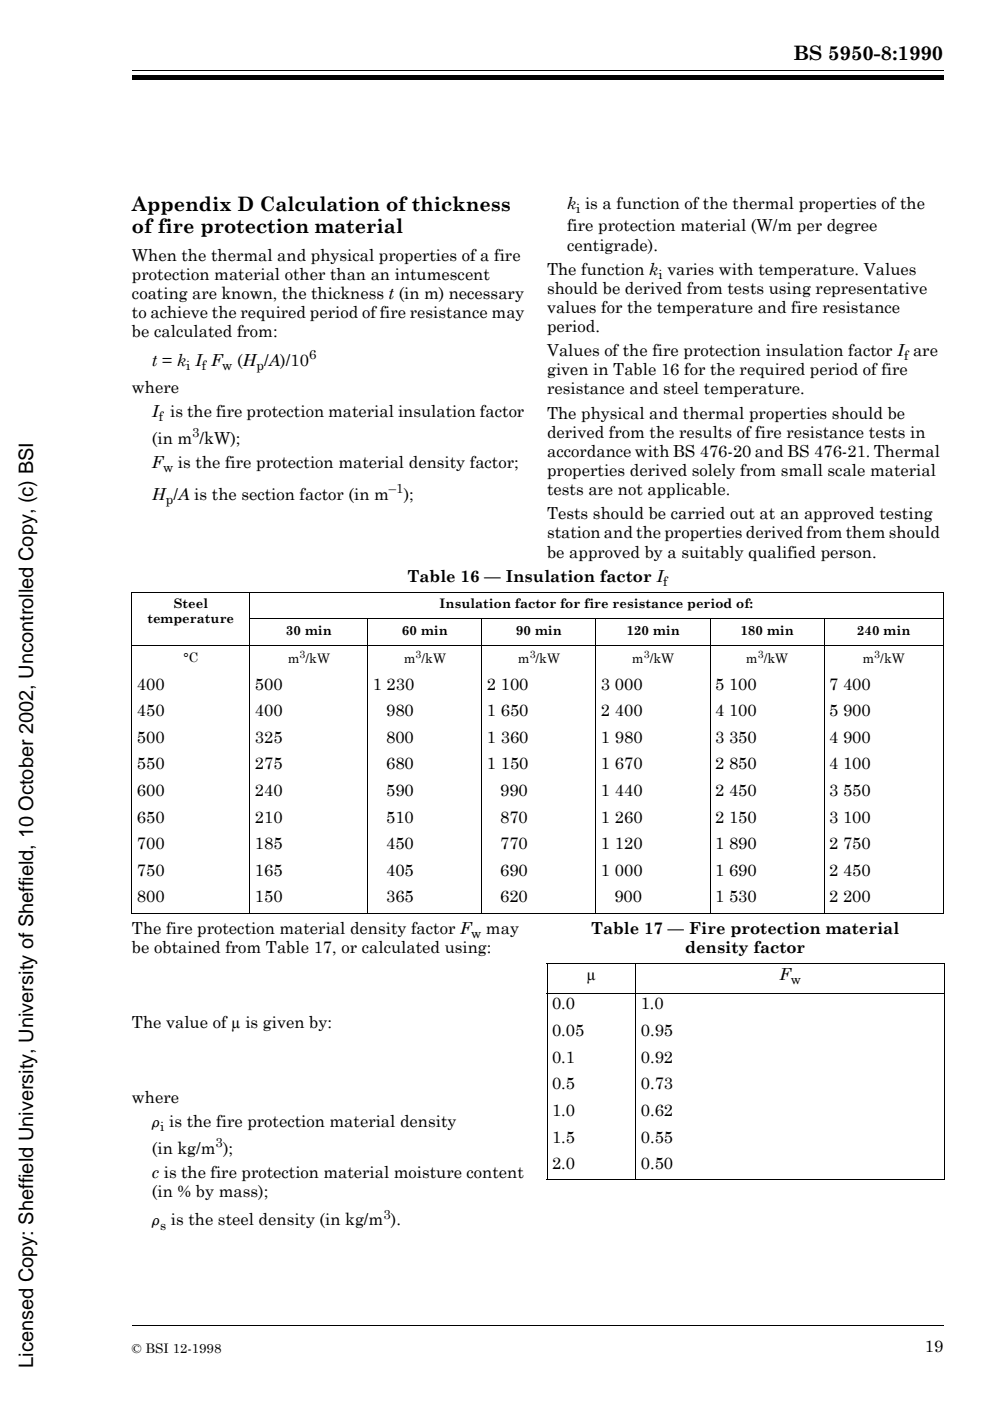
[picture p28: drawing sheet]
<svg xmlns="http://www.w3.org/2000/svg" width="210mm" height="297mm" viewBox="0 0 210 297" stroke-linecap="round" stroke-linejoin="round" font-family="sans-serif">
<defs><g id="words">
<g font-size="4.2">
<text x="168.2" y="12.8">BS 5950-8:1990</text>
<text x="28" y="44.8">Appendix D Calculation of thickness</text>
<text x="28" y="49.4">of fire protection material</text>
<text x="7.1" y="290" transform="rotate(-90 7.1 290)">Licensed Copy: Sheffield University, University of Sheffield, 10 October 2002, Uncontrolled Copy, (c) BSI</text>
</g>
<g font-size="3.5">
<text x="120.2" y="44.4">k is a function of the thermal properties of the</text>
<text x="120.2" y="49.1">fire protection material (W/m per degree</text>
<text x="120.2" y="53.1">centigrade).</text>
<text x="28" y="55.3">When the thermal and physical properties of a fire</text>
<text x="28" y="59.3">protection material other than an intumescent</text>
<text x="116" y="58.2">The function k varies with temperature. Values</text>
<text x="28" y="63.4">coating are known, the thickness t (in m) necessary</text>
<text x="116" y="62.3">should be derived from tests using representative</text>
<text x="28" y="67.5">to achieve the required period of fire resistance may</text>
<text x="28" y="71.5">be calculated from:</text>
<text x="116" y="66.4">values for the temperature and fire resistance</text>
<text x="116" y="70.4">period.</text>
<text x="32.2" y="77.6">t = k I F</text>
<text x="50.2" y="77.6">(H /A)/10</text>
<text x="116" y="75.5">Values of the fire protection insulation factor I are</text>
<text x="28" y="83.3">where</text>
<text x="116" y="79.6">given in Table 16 for the required period of fire</text>
<text x="116" y="83.6">resistance and steel temperature.</text>
<text x="32.2" y="88.5">I is the fire protection material insulation factor</text>
<text x="116" y="88.8">The physical and thermal properties should be</text>
<text x="32.2" y="94.1">(in m /kW);</text>
<text x="116" y="92.8">derived from the results of fire resistance tests in</text>
<text x="32.2" y="99.2">F</text>
<text x="37.7" y="99.2">is the fire protection material density factor;</text>
<text x="116" y="96.9">accordance with BS 476-20 and BS 476-21. Thermal</text>
<text x="116" y="100.9">properties derived solely from small scale material</text>
<text x="32.2" y="105.9">H /A is the section factor (in m</text>
<text x="85.6" y="105.9">);</text>
<text x="116" y="105">tests are not applicable.</text>
<text x="116" y="110.1">Tests should be carried out at an approved testing</text>
<text x="116" y="114.2">station and the properties derived from them should</text>
<text x="116" y="118.2">be approved by a suitably qualified person.</text>
<text x="86.4" y="123.3">Table 16 — Insulation factor I</text>
<text x="29" y="146.2">400</text>
<text x="54.1" y="146.2">500</text>
<text x="79" y="146.2">1 230</text>
<text x="103.3" y="146.2">2 100</text>
<text x="127.4" y="146.2">3 000</text>
<text x="151.6" y="146.2">5 100</text>
<text x="175.8" y="146.2">7 400</text>
<text x="29" y="151.8">450</text>
<text x="54.1" y="151.8">400</text>
<text x="81.9" y="151.8">980</text>
<text x="103.3" y="151.8">1 650</text>
<text x="127.4" y="151.8">2 400</text>
<text x="151.6" y="151.8">4 100</text>
<text x="175.8" y="151.8">5 900</text>
<text x="29" y="157.5">500</text>
<text x="54.1" y="157.5">325</text>
<text x="81.9" y="157.5">800</text>
<text x="103.3" y="157.5">1 360</text>
<text x="127.4" y="157.5">1 980</text>
<text x="151.6" y="157.5">3 350</text>
<text x="175.8" y="157.5">4 900</text>
<text x="29" y="163.1">550</text>
<text x="54.1" y="163.1">275</text>
<text x="81.9" y="163.1">680</text>
<text x="103.3" y="163.1">1 150</text>
<text x="127.4" y="163.1">1 670</text>
<text x="151.6" y="163.1">2 850</text>
<text x="175.8" y="163.1">4 100</text>
<text x="29" y="168.8">600</text>
<text x="54.1" y="168.8">240</text>
<text x="81.9" y="168.8">590</text>
<text x="106" y="168.8">990</text>
<text x="127.4" y="168.8">1 440</text>
<text x="151.6" y="168.8">2 450</text>
<text x="175.8" y="168.8">3 550</text>
<text x="29" y="174.4">650</text>
<text x="54.1" y="174.4">210</text>
<text x="81.9" y="174.4">510</text>
<text x="106" y="174.4">870</text>
<text x="127.4" y="174.4">1 260</text>
<text x="151.6" y="174.4">2 150</text>
<text x="175.8" y="174.4">3 100</text>
<text x="29" y="180.1">700</text>
<text x="29" y="185.7">750</text>
<text x="54.1" y="180.1">185</text>
<text x="54.1" y="185.7">165</text>
<text x="81.9" y="180.1">450</text>
<text x="81.9" y="185.7">405</text>
<text x="106" y="180.1">770</text>
<text x="106" y="185.7">690</text>
<text x="127.4" y="180.1">1 120</text>
<text x="127.4" y="185.7">1 000</text>
<text x="151.6" y="180.1">1 890</text>
<text x="151.6" y="185.7">1 690</text>
<text x="175.8" y="180.1">2 750</text>
<text x="175.8" y="185.7">2 450</text>
<text x="29" y="191.3">800</text>
<text x="54.1" y="191.3">150</text>
<text x="81.9" y="191.3">365</text>
<text x="106" y="191.3">620</text>
<text x="130.3" y="191.3">900</text>
<text x="151.6" y="191.3">1 530</text>
<text x="175.8" y="191.3">2 200</text>
<text x="28" y="198.1">The fire protection material density factor F</text>
<text x="28" y="202.1">be obtained from Table 17, or calculated using:</text>
<text x="103" y="198.1">may</text>
<text x="125.3" y="198.1">Table 17 — Fire protection material</text>
<text x="145.2" y="202.1">density factor</text>
<text x="124.4" y="207.8">µ</text>
<text x="165.3" y="207.8">F</text>
<text x="117.1" y="214">0.0</text>
<text x="135.8" y="214">1.0</text>
<text x="28" y="218">The value of µ is given by:</text>
<text x="117.1" y="219.7">0.05</text>
<text x="135.8" y="219.7">0.95</text>
<text x="117.1" y="225.3">0.1</text>
<text x="135.8" y="225.3">0.92</text>
<text x="28" y="233.8">where</text>
<text x="117.1" y="231">0.5</text>
<text x="135.8" y="231">0.73</text>
<text x="32.2" y="239">r is the fire protection material density</text>
<text x="117.1" y="236.6">1.0</text>
<text x="135.8" y="236.6">0.62</text>
<text x="32.2" y="244.6">(in kg/m );</text>
<text x="117.1" y="242.3">1.5</text>
<text x="135.8" y="242.3">0.55</text>
<text x="32.2" y="249.7">c is the fire protection material moisture content</text>
<text x="117.1" y="247.9">2.0</text>
<text x="135.8" y="247.9">0.50</text>
<text x="32.2" y="253.8">(in % by mass);</text>
<text x="32.2" y="259.8">r is the steel density (in kg/m ).</text>
<text x="196.1" y="286.7">19</text>
</g>
<g font-size="2.8">
<text x="122.2" y="45.2">i</text>
<text x="139.6" y="59.1">i</text>
<text x="65.5" y="76.2">6</text>
<text x="191.7" y="76.4">f</text>
<text x="39.5" y="78.5">i</text>
<text x="42.8" y="78.5">f</text>
<text x="47.1" y="78.5">w</text>
<text x="54.4" y="78.5">p</text>
<text x="33.7" y="89.4">f</text>
<text x="40.8" y="92.7">3</text>
<text x="34.6" y="100.1">w</text>
<text x="35.1" y="106.8">p</text>
<text x="82.5" y="104.5">–1</text>
<text x="140.6" y="124.2">f</text>
<text x="36.8" y="129">Steel</text>
<text x="93.2" y="129">Insulation factor for fire resistance period of:</text>
<text x="31.2" y="132.2">temperature</text>
<text x="60.6" y="134.6">30 min</text>
<text x="85.2" y="134.6">60 min</text>
<text x="109.4" y="134.6">90 min</text>
<text x="132.8" y="134.6">120 min</text>
<text x="157" y="134.6">180 min</text>
<text x="181.7" y="134.6">240 min</text>
<text x="38.9" y="140.3">°C</text>
<text x="61" y="140.5">m /kW</text>
<text x="85.6" y="140.5">m /kW</text>
<text x="109.8" y="140.5">m /kW</text>
<text x="134" y="140.5">m /kW</text>
<text x="158.2" y="140.5">m /kW</text>
<text x="182.9" y="140.5">m /kW</text>
<text x="99.9" y="198.9">w</text>
<text x="167.6" y="208.6">w</text>
<text x="34" y="239.8">i</text>
<text x="45.7" y="243.2">3</text>
<text x="34" y="260.7">s</text>
<text x="81.3" y="258.4">3</text>
<text x="28" y="286.9">© BSI 12-1998</text>
</g>
<g font-size="2.2">
<text x="63.5" y="139.4">3</text>
<text x="88.1" y="139.4">3</text>
<text x="112.3" y="139.4">3</text>
<text x="136.5" y="139.4">3</text>
<text x="160.7" y="139.4">3</text>
<text x="185.4" y="139.4">3</text>
</g>
</g></defs>
<g fill="#fff" stroke="#fff" stroke-width=".21">
<path d="M75.9 242.5h11.4a2.89 2.89 0 0 1 2.9 2.6h-6.2a1.17 1.17 0 0 0-1-1.5h-1.3v1.5h-5.8z"/>
<path d="M75.9 245.9h5.8v1.6a2.01 2.01 0 0 0 2.1-.5l.2-1.1 3.6 2.7h-11.7z"/>
<path d="M75.8 249.4h11.7a2.9 2.9 0 0 1 3 2.8h-6a1.22 1.22 0 0 0-1.4-1.4h-1.4v1.4h-5.8z"/>
<path d="M75.9 253h5.8v1.4h1.5a1.19 1.19 0 0 0 1.2-1.4h6.1a4 4 0 0 1-4.3 2.7h-10.3z"/>
<path d="M83.9 245.9h6.3a3 3 0 0 1-2.8 2.7z"/>
</g>
<g fill="none" stroke="#000" stroke-width=".21">
<path d="M28 15h172M27.9 125.5h172.2M27.9 136.8h172.2M28 125.6v67.9M52.9 131.2h147.2M53 125.5v68.2M78 131.1v62.6M102.2 131.1v62.6M126.4 131.1v62.6M150.6 131.1v62.6M174.8 131.1v62.6M199.9 125.6v67.9"/>
<path d="M27.9 193.6h172.2M28 281h172"/>
</g>
<path d="M28 16h172v1h-172z" fill="#000"/>
<g fill="#fff">
<path d="M32 204.3h26.3v8.1h-26.3z"/>
<path d="M32.2 220.5h46.6v7.7h-46.6z"/>
</g>
<path d="M115.9 204.3h84.5M115.9 210.6h84.5M116 204.4v45.6M134.8 204.2v46M200.3 204.4v45.6M115.9 250.1h84.5" fill="none" stroke="#000" stroke-width=".21"/>
<use href="#words"/>
</svg>
